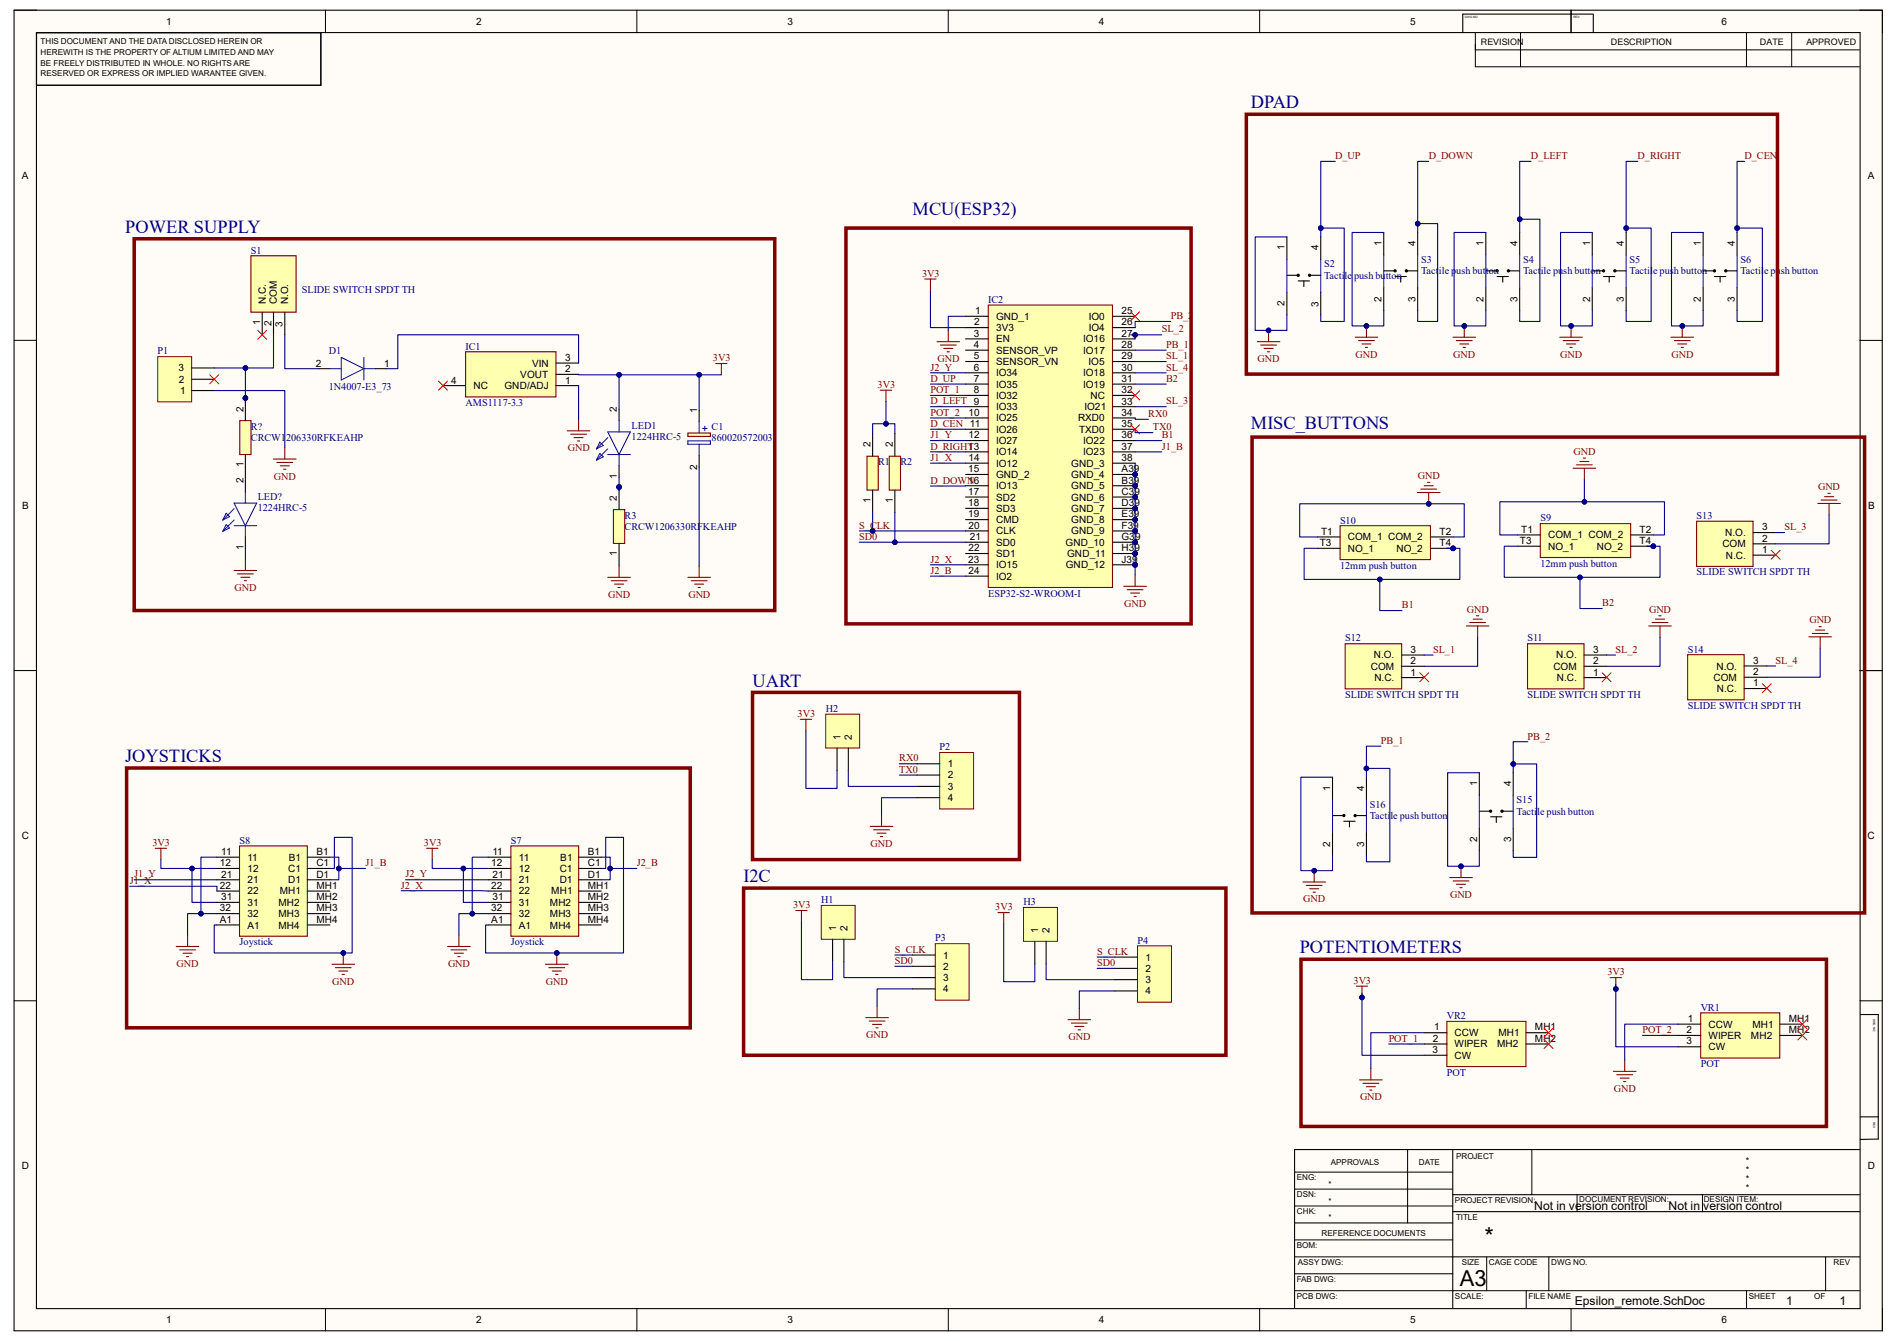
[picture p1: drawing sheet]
<svg xmlns="http://www.w3.org/2000/svg" width="297mm" height="210mm" viewBox="0 0 297 210" stroke-linecap="round" stroke-linejoin="round" font-family="sans-serif">
<defs><g id="words">
<text font-size="3.8" x="232.4" y="194.9">*</text>
<text font-size="3.4" x="228.6" y="201.5">A3</text>
<g font-size="2.9" fill="#000080">
<text x="195.8" y="17">DPAD</text>
<text x="142.9" y="33.7">MCU(ESP32)</text>
<text x="19.6" y="36.5">POWER SUPPLY</text>
<text x="195.8" y="67.1">MISC_BUTTONS</text>
<text x="117.8" y="107.5">UART</text>
<text x="19.6" y="119.4">JOYSTICKS</text>
<text x="116.4" y="138.2">I2C</text>
<text x="203.5" y="149.3">POTENTIOMETERS</text>
</g>
<g font-size="1.9">
<text x="240.2" y="189.5">Not in version control</text>
<text x="261.2" y="189.5">Not in version control</text>
<text x="246.5" y="204.4">Epsilon_remote.SchDoc</text>
<text x="279.7" y="204.4">1</text>
<text x="288" y="204.4">1</text>
</g>
<g font-size="1.6">
<text x="26" y="3.9">1</text>
<text x="74.5" y="3.9">2</text>
<text x="123.3" y="3.9">3</text>
<text x="172" y="3.9">4</text>
<text x="220.8" y="3.9">5</text>
<text x="269.5" y="3.9">6</text>
<text x="3.4" y="28">A</text>
<text x="292.4" y="28">A</text>
<text x="201.1" y="39.2" transform="rotate(-90 201.1 39.2)">1</text>
<text x="206.5" y="39.2" transform="rotate(-90 206.5 39.2)">4</text>
<text x="216.3" y="38.5" transform="rotate(-90 216.3 38.5)">1</text>
<text x="221.6" y="38.5" transform="rotate(-90 221.6 38.5)">4</text>
<text x="232.3" y="38.5" transform="rotate(-90 232.3 38.5)">1</text>
<text x="237.6" y="38.5" transform="rotate(-90 237.6 38.5)">4</text>
<text x="249" y="38.5" transform="rotate(-90 249 38.5)">1</text>
<text x="254.2" y="38.5" transform="rotate(-90 254.2 38.5)">4</text>
<text x="266.3" y="38.5" transform="rotate(-90 266.3 38.5)">1</text>
<text x="271.6" y="38.5" transform="rotate(-90 271.6 38.5)">4</text>
<text x="41.6" y="47.7" transform="rotate(-90 41.6 47.7)">N.C.</text>
<text x="43.3" y="47.7" transform="rotate(-90 43.3 47.7)">COM</text>
<text x="45.1" y="47.7" transform="rotate(-90 45.1 47.7)">N.O.</text>
<text x="201.1" y="48" transform="rotate(-90 201.1 48)">2</text>
<text x="216.3" y="47.3" transform="rotate(-90 216.3 47.3)">2</text>
<text x="221.6" y="47.3" transform="rotate(-90 221.6 47.3)">3</text>
<text x="232.3" y="47.3" transform="rotate(-90 232.3 47.3)">2</text>
<text x="237.6" y="47.3" transform="rotate(-90 237.6 47.3)">3</text>
<text x="249" y="47.3" transform="rotate(-90 249 47.3)">2</text>
<text x="254.2" y="47.3" transform="rotate(-90 254.2 47.3)">3</text>
<text x="266.3" y="47.3" transform="rotate(-90 266.3 47.3)">2</text>
<text x="271.6" y="47.3" transform="rotate(-90 271.6 47.3)">3</text>
<text x="40.7" y="50.9" transform="rotate(-90 40.7 50.9)">1</text>
<text x="42.5" y="51.1" transform="rotate(-90 42.5 51.1)">2</text>
<text x="44.2" y="51.1" transform="rotate(-90 44.2 51.1)">3</text>
<text x="152.5" y="52.7">3</text>
<text x="152.5" y="51">2</text>
<text x="152.7" y="49.2">1</text>
<text x="156" y="50.1">GND_1</text>
<text x="156" y="51.9">3V3</text>
<text x="156" y="53.6">EN</text>
<text x="169.6" y="53.6">IO16</text>
<text x="170.5" y="50.1">IO0</text>
<text x="170.5" y="51.9">IO4</text>
<text x="175.6" y="49.2">25</text>
<text x="175.6" y="51">26</text>
<text x="175.6" y="52.7">27</text>
<text x="206.5" y="48" transform="rotate(-90 206.5 48)">3</text>
<text x="27.9" y="58.2">3</text>
<text x="28" y="59.9">2</text>
<text x="49.4" y="57.4">2</text>
<text x="60.2" y="57.4">1</text>
<text x="81.4" y="59.2">VOUT</text>
<text x="83.3" y="57.4">VIN</text>
<text x="88.5" y="58.3">2</text>
<text x="88.5" y="56.5">3</text>
<text x="152.5" y="54.5">4</text>
<text x="152.5" y="56.3">5</text>
<text x="152.5" y="58">6</text>
<text x="152.5" y="59.8">7</text>
<text x="156" y="55.4">SENSOR_VP</text>
<text x="156" y="57.1">SENSOR_VN</text>
<text x="156" y="58.9">IO34</text>
<text x="169.6" y="55.4">IO17</text>
<text x="169.6" y="58.9">IO18</text>
<text x="170.4" y="57.1">IO5</text>
<text x="175.6" y="54.5">28</text>
<text x="175.6" y="56.3">29</text>
<text x="175.6" y="58">30</text>
<text x="175.6" y="59.8">31</text>
<text x="28.2" y="61.7">1</text>
<text x="38.1" y="64.5" transform="rotate(-90 38.1 64.5)">2</text>
<text x="70.7" y="60.1">4</text>
<text x="74.1" y="61">NC</text>
<text x="79" y="61">GND/ADJ</text>
<text x="88.5" y="60.1">1</text>
<text x="96.6" y="64.5" transform="rotate(-90 96.6 64.5)">2</text>
<text x="109.1" y="64.6" transform="rotate(-90 109.1 64.6)">1</text>
<text x="151.6" y="65.1">10</text>
<text x="152.5" y="61.6">8</text>
<text x="156" y="60.7">IO35</text>
<text x="156" y="62.5">IO32</text>
<text x="156" y="64.2">IO33</text>
<text x="156" y="66">IO25</text>
<text x="168.8" y="66">RXD0</text>
<text x="169.6" y="60.7">IO19</text>
<text x="169.8" y="64.2">IO21</text>
<text x="170.7" y="62.5">NC</text>
<text x="175.6" y="61.6">32</text>
<text x="175.6" y="63.4">33</text>
<text x="175.6" y="65.1">34</text>
<text x="136.3" y="70" transform="rotate(-90 136.3 70)">2</text>
<text x="139.8" y="70" transform="rotate(-90 139.8 70)">2</text>
<text x="151.6" y="70.4">13</text>
<text x="151.6" y="68.7">12</text>
<text x="156" y="67.8">IO26</text>
<text x="156" y="69.6">IO27</text>
<text x="156" y="71.3">IO14</text>
<text x="169" y="67.8">TXD0</text>
<text x="169.6" y="69.6">IO22</text>
<text x="169.6" y="71.3">IO23</text>
<text x="175.6" y="66.9">35</text>
<text x="175.6" y="68.7">36</text>
<text x="175.6" y="70.4">37</text>
<text x="38.1" y="75.6" transform="rotate(-90 38.1 75.6)">2</text>
<text x="38.1" y="73.2" transform="rotate(-90 38.1 73.2)">1</text>
<text x="96.6" y="75" transform="rotate(-90 96.6 75)">1</text>
<text x="109.1" y="73.6" transform="rotate(-90 109.1 73.6)">2</text>
<text x="151.6" y="74">15</text>
<text x="151.6" y="75.7">16</text>
<text x="151.6" y="77.5">17</text>
<text x="151.6" y="72.2">14</text>
<text x="156" y="73.1">IO12</text>
<text x="156" y="74.8">GND_2</text>
<text x="156" y="76.6">IO13</text>
<text x="167.7" y="73.1">GND_3</text>
<text x="167.7" y="74.8">GND_4</text>
<text x="167.7" y="76.6">GND_5</text>
<text x="175.6" y="72.2">38</text>
<text x="175.6" y="74">A39</text>
<text x="175.6" y="75.7">B39</text>
<text x="175.6" y="77.5">C39</text>
<text x="3.5" y="79.7">B</text>
<text x="96.6" y="78.4" transform="rotate(-90 96.6 78.4)">2</text>
<text x="136.3" y="78.7" transform="rotate(-90 136.3 78.7)">1</text>
<text x="139.8" y="78.7" transform="rotate(-90 139.8 78.7)">1</text>
<text x="151.6" y="79.3">18</text>
<text x="151.6" y="81">19</text>
<text x="151.6" y="82.8">20</text>
<text x="156" y="78.4">SD2</text>
<text x="156" y="80.2">SD3</text>
<text x="156" y="81.9">CMD</text>
<text x="156" y="83.7">CLK</text>
<text x="167.7" y="78.4">GND_6</text>
<text x="167.7" y="80.2">GND_7</text>
<text x="167.7" y="81.9">GND_8</text>
<text x="167.7" y="83.7">GND_9</text>
<text x="175.6" y="79.3">D39</text>
<text x="175.6" y="81">E39</text>
<text x="175.6" y="82.8">F39</text>
<text x="206.8" y="83.8">T1</text>
<text x="225.4" y="83.8">T2</text>
<text x="238.2" y="83.4">T1</text>
<text x="256.7" y="83.4">T2</text>
<text x="270.1" y="83.9">N.O.</text>
<text x="275.9" y="83.1">3</text>
<text x="292.5" y="79.7">B</text>
<text x="38.1" y="86.1" transform="rotate(-90 38.1 86.1)">1</text>
<text x="96.6" y="87.1" transform="rotate(-90 96.6 87.1)">1</text>
<text x="151.6" y="88.1">23</text>
<text x="151.6" y="86.4">22</text>
<text x="151.6" y="89.9">24</text>
<text x="151.8" y="84.6">21</text>
<text x="156" y="85.5">SD0</text>
<text x="156" y="87.2">SD1</text>
<text x="156" y="89">IO15</text>
<text x="166.8" y="85.5">GND_10</text>
<text x="166.9" y="89">GND_12</text>
<text x="167.1" y="87.2">GND_11</text>
<text x="175.6" y="84.6">G39</text>
<text x="175.6" y="86.4">H39</text>
<text x="175.6" y="88.1">J39</text>
<text x="206.6" y="85.5">T3</text>
<text x="211" y="84.6">COM_1 COM_2</text>
<text x="211" y="86.4">NO_1</text>
<text x="218.7" y="86.4">NO_2</text>
<text x="225.4" y="85.5">T4</text>
<text x="238" y="85.2">T3</text>
<text x="242.4" y="84.3">COM_1 COM_2</text>
<text x="242.4" y="86.1">NO_1</text>
<text x="250" y="86.1">NO_2</text>
<text x="256.7" y="85.2">T4</text>
<text x="269.7" y="85.7">COM</text>
<text x="270.2" y="87.5">N.C.</text>
<text x="275.9" y="86.6">1</text>
<text x="275.9" y="84.8">2</text>
<text x="156" y="90.8">IO2</text>
<text x="214.6" y="104.9">COM</text>
<text x="215.1" y="103.1">N.O.</text>
<text x="215.2" y="106.7">N.C.</text>
<text x="220.9" y="105.8">1</text>
<text x="220.9" y="104">2</text>
<text x="220.9" y="102.2">3</text>
<text x="243.2" y="104.9">COM</text>
<text x="243.7" y="103.1">N.O.</text>
<text x="243.8" y="106.7">N.C.</text>
<text x="249.4" y="105.8">1</text>
<text x="249.4" y="104">2</text>
<text x="249.4" y="102.2">3</text>
<text x="268.3" y="106.6">COM</text>
<text x="268.7" y="104.9">N.O.</text>
<text x="274.5" y="107.5">1</text>
<text x="274.5" y="105.7">2</text>
<text x="274.5" y="104">3</text>
<text x="268.8" y="108.4">N.C.</text>
<text x="131.6" y="115.9" transform="rotate(-90 131.6 115.9)">1</text>
<text x="133.3" y="115.9" transform="rotate(-90 133.3 115.9)">2</text>
<text x="148.4" y="120.2">1</text>
<text x="148.4" y="121.9">2</text>
<text x="148.4" y="123.7">3</text>
<text x="148.4" y="125.5">4</text>
<text x="208.3" y="123.8" transform="rotate(-90 208.3 123.8)">1</text>
<text x="213.6" y="123.8" transform="rotate(-90 213.6 123.8)">4</text>
<text x="231.3" y="123.1" transform="rotate(-90 231.3 123.1)">1</text>
<text x="236.6" y="123.1" transform="rotate(-90 236.6 123.1)">4</text>
<text x="3.4" y="131.4">C</text>
<text x="231.3" y="131.9" transform="rotate(-90 231.3 131.9)">2</text>
<text x="236.6" y="131.9" transform="rotate(-90 236.6 131.9)">3</text>
<text x="292.4" y="131.4">C</text>
<text x="34.4" y="135.7">12</text>
<text x="34.6" y="133.9">11</text>
<text x="34.6" y="137.5">21</text>
<text x="38.7" y="134.8">11</text>
<text x="38.7" y="136.6">12</text>
<text x="45.1" y="136.6">C1</text>
<text x="45.2" y="134.8">B1</text>
<text x="49.5" y="133.9">B1</text>
<text x="49.5" y="135.7">C1</text>
<text x="49.5" y="137.5">D1</text>
<text x="76.9" y="135.7">12</text>
<text x="77.1" y="133.9">11</text>
<text x="77.1" y="137.5">21</text>
<text x="81.2" y="134.8">11</text>
<text x="81.2" y="136.6">12</text>
<text x="87.6" y="136.6">C1</text>
<text x="87.7" y="134.8">B1</text>
<text x="92" y="133.9">B1</text>
<text x="92" y="135.7">C1</text>
<text x="92" y="137.5">D1</text>
<text x="208.3" y="132.6" transform="rotate(-90 208.3 132.6)">2</text>
<text x="213.6" y="132.6" transform="rotate(-90 213.6 132.6)">3</text>
<text x="34.4" y="139.2">22</text>
<text x="34.4" y="142.7">32</text>
<text x="34.6" y="141">31</text>
<text x="38.7" y="138.3">21</text>
<text x="38.7" y="140.1">22</text>
<text x="38.7" y="141.9">31</text>
<text x="38.7" y="143.6">32</text>
<text x="43.6" y="141.9">MH2</text>
<text x="43.6" y="143.6">MH3</text>
<text x="43.8" y="140.1">MH1</text>
<text x="45.1" y="138.3">D1</text>
<text x="49.5" y="139.2">MH1</text>
<text x="49.5" y="141">MH2</text>
<text x="49.5" y="142.7">MH3</text>
<text x="76.9" y="139.2">22</text>
<text x="76.9" y="142.7">32</text>
<text x="77.1" y="141">31</text>
<text x="81.2" y="138.3">21</text>
<text x="81.2" y="140.1">22</text>
<text x="81.2" y="141.9">31</text>
<text x="81.2" y="143.6">32</text>
<text x="86.1" y="141.9">MH2</text>
<text x="86.1" y="143.6">MH3</text>
<text x="86.3" y="140.1">MH1</text>
<text x="87.6" y="138.3">D1</text>
<text x="92" y="139.2">MH1</text>
<text x="92" y="141">MH2</text>
<text x="92" y="142.7">MH3</text>
<text x="34.4" y="144.5">A1</text>
<text x="38.7" y="145.4">A1</text>
<text x="43.6" y="145.4">MH4</text>
<text x="49.5" y="144.5">MH4</text>
<text x="76.9" y="144.5">A1</text>
<text x="81.2" y="145.4">A1</text>
<text x="86.1" y="145.4">MH4</text>
<text x="92" y="144.5">MH4</text>
<text x="130.9" y="145.9" transform="rotate(-90 130.9 145.9)">1</text>
<text x="132.7" y="145.9" transform="rotate(-90 132.7 145.9)">2</text>
<text x="162.6" y="146.2" transform="rotate(-90 162.6 146.2)">1</text>
<text x="164.3" y="146.2" transform="rotate(-90 164.3 146.2)">2</text>
<text x="147.7" y="150.1">1</text>
<text x="147.7" y="151.9">2</text>
<text x="147.7" y="153.7">3</text>
<text x="147.7" y="155.4">4</text>
<text x="179.3" y="150.5">1</text>
<text x="179.3" y="152.2">2</text>
<text x="179.3" y="154">3</text>
<text x="179.3" y="155.7">4</text>
<text x="224.5" y="161.4">1</text>
<text x="240.3" y="161.4">MH1</text>
<text x="264.1" y="161.8">2</text>
<text x="264.2" y="160.1">1</text>
<text x="267.5" y="161">CCW</text>
<text x="274.4" y="161">MH1</text>
<text x="280.1" y="160.1">MH1</text>
<text x="280.1" y="161.8">MH2</text>
<text x="224.3" y="164.9">3</text>
<text x="224.3" y="163.2">2</text>
<text x="227.8" y="162.3">CCW</text>
<text x="227.8" y="164">WIPER</text>
<text x="227.8" y="165.8">CW</text>
<text x="234.4" y="164">MH2</text>
<text x="234.6" y="162.3">MH1</text>
<text x="240.3" y="163.2">MH2</text>
<text x="264" y="163.6">3</text>
<text x="267.5" y="162.7">WIPER</text>
<text x="267.5" y="164.5">CW</text>
<text x="274.2" y="162.7">MH2</text>
<text x="3.4" y="183.1">D</text>
<text x="292.4" y="183.1">D</text>
<text x="26" y="207.2">1</text>
<text x="74.5" y="207.2">2</text>
<text x="123.3" y="207.2">3</text>
<text x="172" y="207.2">4</text>
<text x="220.8" y="207.2">5</text>
<text x="269.5" y="207.2">6</text>
</g>
<g font-size="1.6" fill="#800000">
<text x="209" y="24.9">D_UP</text>
<text x="223.7" y="24.9">D_DOWN</text>
<text x="239.7" y="24.9">D_LEFT</text>
<text x="256.4" y="24.9">D_RIGHT</text>
<text x="273.1" y="24.9">D_CEN</text>
<text x="144.4" y="43.3">3V3</text>
<text x="181.9" y="52.1">SL_2</text>
<text x="183.3" y="50">PB_2</text>
<text x="111.6" y="56.6">3V3</text>
<text x="145.7" y="59.8">D_UP</text>
<text x="145.7" y="58">J2_Y</text>
<text x="146.8" y="56.7">GND</text>
<text x="182.6" y="59.8">B2</text>
<text x="182.6" y="56.3">SL_1</text>
<text x="182.6" y="58">SL_4</text>
<text x="182.6" y="54.5">PB_1</text>
<text x="196.9" y="56.7">GND</text>
<text x="212.2" y="56">GND</text>
<text x="227.5" y="56">GND</text>
<text x="244.3" y="56">GND</text>
<text x="261.7" y="56">GND</text>
<text x="137.4" y="60.7">3V3</text>
<text x="145.7" y="63.3">D_LEFT 9</text>
<text x="145.7" y="65.1">POT_2</text>
<text x="145.7" y="61.6">POT_1</text>
<text x="179.8" y="65.3">RX0</text>
<text x="182.6" y="63.3">SL_3</text>
<text x="88.9" y="70.7">GND</text>
<text x="145.7" y="66.9">D_CEN 11</text>
<text x="145.7" y="70.4">D_RIGHT</text>
<text x="145.7" y="68.7">J1_Y</text>
<text x="180.5" y="67.4">TX0</text>
<text x="181.9" y="70.4">J1_B</text>
<text x="181.9" y="68.7">B1</text>
<text x="246.4" y="71.2">GND</text>
<text x="42.9" y="75.1">GND</text>
<text x="145.7" y="75.8">D_DOWN</text>
<text x="145.7" y="72.2">J1_X</text>
<text x="222" y="75">GND</text>
<text x="284.6" y="76.7">GND</text>
<text x="134.5" y="82.8">S_CLK</text>
<text x="279.4" y="83.1">SL_3</text>
<text x="134.5" y="84.6">SD0</text>
<text x="145.7" y="88.1">J2_X</text>
<text x="145.7" y="89.9">J2_B</text>
<text x="36.7" y="92.5">GND</text>
<text x="95.2" y="93.6">GND</text>
<text x="107.8" y="93.6">GND</text>
<text x="176" y="95">GND</text>
<text x="219.5" y="95.2">B1</text>
<text x="229.7" y="95.9">GND</text>
<text x="250.9" y="95">B2</text>
<text x="258.2" y="95.9">GND</text>
<text x="283.3" y="97.6">GND</text>
<text x="224.4" y="102.2">SL_1</text>
<text x="252.9" y="102.2">SL_2</text>
<text x="278" y="103.9">SL_4</text>
<text x="124.9" y="112.3">3V3</text>
<text x="140.8" y="119.3">RX0</text>
<text x="216.2" y="116.5">PB_1</text>
<text x="239.2" y="115.8">PB_2</text>
<text x="140.8" y="121">TX0</text>
<text x="21" y="137.4">J1_Y</text>
<text x="23.9" y="132.5">3V3</text>
<text x="57.2" y="135.7">J1_B</text>
<text x="63.5" y="137.4">J2_Y</text>
<text x="66.4" y="132.5">3V3</text>
<text x="99.7" y="135.7">J2_B</text>
<text x="136.3" y="132.6">GND</text>
<text x="20.3" y="138.5">J1_X</text>
<text x="62.8" y="139.1">J2_X</text>
<text x="124.2" y="142.2">3V3</text>
<text x="155.8" y="142.6">3V3</text>
<text x="204" y="141.3">GND</text>
<text x="227" y="140.6">GND</text>
<text x="140.1" y="149.2">S_CLK</text>
<text x="171.8" y="149.5">S_CLK</text>
<text x="27.6" y="151.4">GND</text>
<text x="52" y="154.2">GND</text>
<text x="70.1" y="151.4">GND</text>
<text x="85.5" y="154.2">GND</text>
<text x="140.1" y="151">SD0</text>
<text x="171.8" y="151.3">SD0</text>
<text x="211.9" y="154.1">3V3</text>
<text x="251.7" y="152.7">3V3</text>
<text x="257.2" y="161.8">POT_2</text>
<text x="135.6" y="162.6">GND</text>
<text x="167.3" y="162.9">GND</text>
<text x="217.4" y="163.2">POT_1</text>
<text x="212.9" y="172.3">GND</text>
<text x="252.7" y="171">GND</text>
</g>
<g font-size="1.6" fill="#000080">
<text x="39.3" y="39.7">S1</text>
<text x="207.3" y="41.9">S2</text>
<text x="222.5" y="41.2">S3</text>
<text x="238.5" y="41.2">S4</text>
<text x="255.1" y="41.2">S5</text>
<text x="272.5" y="41.2">S6</text>
<text x="47.2" y="45.9">SLIDE SWITCH SPDT TH</text>
<text x="154.7" y="47.4">IC2</text>
<text x="207.3" y="43.6">Tactile push button</text>
<text x="222.5" y="43">Tactile push button</text>
<text x="238.5" y="43">Tactile push button</text>
<text x="255.1" y="43">Tactile push button</text>
<text x="272.5" y="43">Tactile push button</text>
<text x="24.7" y="55.5">P1</text>
<text x="51.5" y="55.5">D1</text>
<text x="72.9" y="54.7">IC1</text>
<text x="51.5" y="61.1">1N4007-E3_73</text>
<text x="72.9" y="63.6">AMS1117-3.3</text>
<text x="39.3" y="67.3">R?</text>
<text x="39.3" y="69.1">CRCW1206330RFKEAHP</text>
<text x="98.9" y="67.1">LED1</text>
<text x="98.9" y="68.9">1224HRC-5</text>
<text x="111.4" y="67.3">C1</text>
<text x="111.4" y="69">860020572003</text>
<text x="137.5" y="72.9">R1</text>
<text x="141" y="72.9">R2</text>
<text x="40.3" y="78.3">LED?</text>
<text x="40.3" y="80.1">1224HRC-5</text>
<text x="97.8" y="81.2">R3</text>
<text x="97.8" y="83">CRCW1206330RFKEAHP</text>
<text x="209.8" y="82">S10</text>
<text x="241.2" y="81.7">S9</text>
<text x="265.6" y="81.3">S13</text>
<text x="209.8" y="89.1">12mm push button</text>
<text x="241.2" y="88.7">12mm push button</text>
<text x="154.7" y="93.4">ESP32-S2-WROOM-I</text>
<text x="265.6" y="90.1">SLIDE SWITCH SPDT TH</text>
<text x="210.6" y="100.5">S12</text>
<text x="239.1" y="100.5">S11</text>
<text x="264.2" y="102.2">S14</text>
<text x="129.3" y="111.5">H2</text>
<text x="210.6" y="109.3">SLIDE SWITCH SPDT TH</text>
<text x="239.1" y="109.3">SLIDE SWITCH SPDT TH</text>
<text x="264.2" y="111">SLIDE SWITCH SPDT TH</text>
<text x="147.1" y="117.5">P2</text>
<text x="237.4" y="125.8">S15</text>
<text x="214.5" y="126.5">S16</text>
<text x="214.5" y="128.3">Tactile push button</text>
<text x="237.4" y="127.6">Tactile push button</text>
<text x="37.5" y="132.1">S8</text>
<text x="80" y="132.1">S7</text>
<text x="128.6" y="141.4">H1</text>
<text x="160.2" y="141.8">H3</text>
<text x="37.5" y="148">Joystick</text>
<text x="80" y="148">Joystick</text>
<text x="146.4" y="147.4">P3</text>
<text x="178.1" y="147.8">P4</text>
<text x="226.5" y="159.6">VR2</text>
<text x="266.3" y="158.3">VR1</text>
<text x="266.3" y="167.1">POT</text>
<text x="226.5" y="168.4">POT</text>
</g>
<g font-size="1.4">
<text x="231.9" y="7">REVISION</text>
<text x="252.2" y="7">DESCRIPTION</text>
<text x="275.5" y="7">DATE</text>
<text x="282.8" y="7">APPROVED</text>
<text x="273.3" y="185.2">*</text>
<text x="273.3" y="182.4">*</text>
<text x="273.3" y="183.8">*</text>
<text x="273.3" y="186.6">*</text>
</g>
<g font-size="1.3">
<text x="6.3" y="6.9">THIS DOCUMENT AND THE DATA DISCLOSED HEREIN OR</text>
<text x="6.3" y="8.6">HEREWITH IS THE PROPERTY OF ALTIUM LIMITED AND MAY</text>
<text x="6.3" y="10.3">BE FREELY DISTRIBUTED IN WHOLE. NO RIGHTS ARE</text>
<text x="6.3" y="12">RESERVED OR EXPRESS OR IMPLIED WARANTEE GIVEN.</text>
<text x="203" y="184.9">ENG:</text>
<text x="208" y="185.9">*</text>
<text x="208.4" y="182.4">APPROVALS</text>
<text x="222.2" y="182.4">DATE</text>
<text x="228" y="181.5">PROJECT</text>
<text x="203" y="187.5">DSN:</text>
<text x="203" y="190.2">CHK:</text>
<text x="208" y="188.6">*</text>
<text x="208" y="191.1">*</text>
<text x="227.8" y="188.4">PROJECT REVISION:</text>
<text x="228" y="191.1">TITLE</text>
<text x="247.3" y="188.3">DOCUMENT REVISION:</text>
<text x="266.7" y="188.3">DESIGN ITEM:</text>
<text x="203" y="195.5">BOM:</text>
<text x="206.9" y="193.5">REFERENCE DOCUMENTS</text>
<text x="203" y="200.8">FAB DWG:</text>
<text x="203" y="203.5">PCB DWG:</text>
<text x="203.2" y="198.2">ASSY DWG:</text>
<text x="227.8" y="203.5">SCALE:</text>
<text x="228.9" y="198.2">SIZE</text>
<text x="233.1" y="198.2">CAGE CODE</text>
<text x="239.3" y="203.5">FILE NAME</text>
<text x="242.9" y="198.2">DWG NO.</text>
<text x="273.8" y="203.5">SHEET</text>
<text x="284.1" y="203.5">OF</text>
<text x="287.1" y="198.2">REV</text>
</g>
<g font-size=".5">
<text x="229.4" y="2.8">DWG NO:</text>
<text x="246.3" y="2.8">REV:</text>
<text x="293.3" y="159.5" transform="rotate(90 293.3 159.5)">DWG NO:</text>
<text x="293.3" y="175.6" transform="rotate(90 293.3 175.6)">REV:</text>
</g>
</g></defs>
<g fill="#fffcf8">
<path d="M2.2 1.6h292.5v206.8h-292.5z" fill-rule="evenodd"/>
<path d="M5.7 5.1h285.5v199.8h-285.5z" fill-rule="evenodd"/>
</g>
<g fill="none" stroke="#000" stroke-width=".16">
<path d="M2.2 1.6h3.5M51 1.6v3.5M99.7 1.6v3.5M148.5 1.6v3.5M197.2 1.6v3.5M231 5.2v5.3h60.1M231 7.8h60.1M238.1 5.2v5.3M246 1.6v3.5M273.4 5.2v5.3M280.5 5.2v5.3M291.2 1.6h3.5v3.5"/>
<path d="M2.2 53.3h3.5M291.2 53.3h3.5M2.2 105h3.5M291.2 105h3.5M2.2 156.7h3.5M291.2 156.7h3.5M202.7 186.2h24.8M202.7 183.6h24.8M202.7 188.9h24.8M202.7 196.8h24.8M202.7 194.2h24.8M202.7 199.5h24.8"/>
<path d="M220.4 180v11.5M232.8 196.8v5.3M239.8 180v7.1M242.5 196.8v5.3M246.9 187.1v2.7M266.6 187.1v2.7M285.8 196.8v5.3M51 204.9v3.5M99.7 204.9v3.5M148.5 204.9v3.5M197.2 204.9v3.5M202.7 202.1h88.4"/>
<path d="M239 202.1v2.7M246 204.9v3.5M273.5 202.1v2.7M294.7 204.9v3.5"/>
<circle cx="203.3" cy="43.1" r=".18"/>
<circle cx="205" cy="43.1" r=".18"/>
<circle cx="218.4" cy="42.4" r=".18"/>
<circle cx="220.2" cy="42.4" r=".18"/>
<circle cx="234.4" cy="42.4" r=".18"/>
<circle cx="236.2" cy="42.4" r=".18"/>
<circle cx="251.1" cy="42.4" r=".18"/>
<circle cx="252.8" cy="42.4" r=".18"/>
<circle cx="268.4" cy="42.4" r=".18"/>
<circle cx="270.2" cy="42.4" r=".18"/>
</g>
<g fill="none" stroke="#000" stroke-width=".17">
<path d="M2.2 1.6h292.5v206.8h-292.5zM5.7 5.1h285.5v199.8h-285.5zM5.7 5.1h44.5v8.3h-44.5M246 1.6v3.5M249.5 2.2h-20.5v2.8M249.5 2.3v2.8M201.5 37.1v3.5M206.8 37.1v3.5M216.7 36.4v3.5M222 36.4v3.5M232.6 36.4v3.5M237.9 36.4v3.5"/>
<path d="M249.3 36.4v3.5M254.6 36.4v3.5M266.7 36.4v3.5M272 36.4v3.5M201.5 45.8v3.5M201.5 43.1h1.8M203.3 44h1.7M204.1 44v.9M205 43.1h1.8M206.8 45.8v3.5M216.7 42.4h1.7M216.7 45.1v3.5"/>
<path d="M218.4 43.3h1.8M219.3 43.3v.9M220.2 42.4h1.8M222 45.1v3.5M232.6 42.4h1.8M232.6 45.1v3.5M234.4 43.3h1.8M235.3 43.3v.9M236.2 42.4h1.7M237.9 45.1v3.5M249.3 42.4h1.8M249.3 45.1v3.5"/>
<path d="M251.1 43.3h1.7M251.9 43.3v.9M252.8 42.4h1.8M254.6 45.1v3.5M266.7 45.1v3.5M266.7 42.4h1.7M268.4 43.3h1.8M269.3 43.3v.9M270.2 42.4h1.8M272 45.1v3.5M291.2 105h3.5M291.3 158.9h2.8v19.5h-2.9"/>
<path d="M291.3 174.9h2.8M202.7 191.5h24.8M227.5 187.1h63.6M227.5 180v24.8M227.5 189.8h63.6M227.5 196.8h63.6M291.1 180h-88.4v24.8"/>
</g>
<path d="M216.7 39.9v5.2M222 39.9v5.2M232.6 39.9v5.2M237.9 39.9v5.2M249.3 39.9v5.2M254.6 39.9v5.2M266.7 39.9v5.2M272 39.9v5.2M201.5 40.6v5.2M206.8 40.6v5.2" fill="none" stroke="#00f" stroke-width=".17"/>
<g fill="#000">
<circle cx="203.3" cy="43.1" r=".18"/>
<circle cx="205" cy="43.1" r=".18"/>
<circle cx="218.4" cy="42.4" r=".18"/>
<circle cx="220.2" cy="42.4" r=".18"/>
<circle cx="234.4" cy="42.4" r=".18"/>
<circle cx="236.2" cy="42.4" r=".18"/>
<circle cx="251.1" cy="42.4" r=".18"/>
<circle cx="252.8" cy="42.4" r=".18"/>
<circle cx="268.4" cy="42.4" r=".18"/>
<circle cx="270.2" cy="42.4" r=".18"/>
</g>
<circle cx="177.7" cy="74.3" r=".36" fill="#000080"/>
<circle cx="177.7" cy="74.3" r=".36" fill="none" stroke="#000080" stroke-width=".16"/>
<circle cx="177.7" cy="76.1" r=".36" fill="#000080"/>
<circle cx="177.7" cy="76.1" r=".36" fill="none" stroke="#000080" stroke-width=".16"/>
<circle cx="177.7" cy="77.8" r=".36" fill="#000080"/>
<circle cx="177.7" cy="77.8" r=".36" fill="none" stroke="#000080" stroke-width=".16"/>
<circle cx="177.7" cy="79.6" r=".36" fill="#000080"/>
<circle cx="177.7" cy="79.6" r=".36" fill="none" stroke="#000080" stroke-width=".16"/>
<circle cx="177.7" cy="81.4" r=".36" fill="#000080"/>
<circle cx="177.7" cy="81.4" r=".36" fill="none" stroke="#000080" stroke-width=".16"/>
<circle cx="177.7" cy="83.2" r=".36" fill="#000080"/>
<circle cx="177.7" cy="83.2" r=".36" fill="none" stroke="#000080" stroke-width=".16"/>
<circle cx="177.7" cy="84.9" r=".36" fill="#000080"/>
<circle cx="177.7" cy="84.9" r=".36" fill="none" stroke="#000080" stroke-width=".16"/>
<circle cx="177.7" cy="86.7" r=".36" fill="#000080"/>
<circle cx="177.7" cy="86.7" r=".36" fill="none" stroke="#000080" stroke-width=".16"/>
<circle cx="177.7" cy="88.5" r=".36" fill="#000080"/>
<circle cx="177.7" cy="88.5" r=".36" fill="none" stroke="#000080" stroke-width=".16"/>
<path d="M154.7 47.8h19.5v44.2h-19.5z" fill-rule="evenodd" fill="#ffffb0"/>
<path d="M154.7 47.8h19.5v44.2h-19.5z" fill="none" stroke="#800000" stroke-width=".17"/>
<g fill="none" stroke="#000" stroke-width=".17">
<path d="M151.2 49.5h3.5M151.2 51.3h3.5M151.2 53.1h3.5M151.2 54.8h3.5M151.2 56.6h3.5M151.2 58.4h3.5M174.2 49.5h3.5M174.2 51.3h3.5M174.2 53.1h3.5M174.2 54.8h3.5M174.2 58.4h3.5M174.2 56.6h3.5"/>
<path d="M151.2 60.2h3.5M151.2 61.9h3.5M151.2 63.7h3.5M151.2 65.5h3.5M151.2 67.2h3.5M151.2 69h3.5M151.2 70.8h3.5M151.2 72.5h3.5M151.2 74.3h3.5M151.2 76.1h3.5M151.2 77.8h3.5M151.2 79.6h3.5"/>
<path d="M174.2 60.2h3.5M174.2 61.9h3.5M174.2 63.7h3.5M174.2 65.5h3.5M174.2 67.2h3.5M174.2 69h3.5M174.2 70.8h3.5M174.2 72.5h3.5M174.2 74.3h3.5M151.2 81.4h3.5M151.2 83.1h3.5M151.2 84.9h3.5"/>
<path d="M151.2 86.7h3.5M151.2 88.5h3.5M151.2 90.2h3.5"/>
</g>
<circle cx="177.7" cy="74.3" r=".36" fill="#000080"/>
<circle cx="177.7" cy="74.3" r=".36" fill="none" stroke="#000080" stroke-width=".16"/>
<path d="M174.2 76.1h3.5" fill="none" stroke="#000" stroke-width=".17"/>
<circle cx="177.7" cy="76.1" r=".36" fill="#000080"/>
<circle cx="177.7" cy="76.1" r=".36" fill="none" stroke="#000080" stroke-width=".16"/>
<path d="M174.2 77.8h3.5" fill="none" stroke="#000" stroke-width=".17"/>
<circle cx="177.7" cy="77.8" r=".36" fill="#000080"/>
<circle cx="177.7" cy="77.8" r=".36" fill="none" stroke="#000080" stroke-width=".16"/>
<path d="M174.2 79.6h3.5" fill="none" stroke="#000" stroke-width=".17"/>
<circle cx="177.7" cy="79.6" r=".36" fill="#000080"/>
<circle cx="177.7" cy="79.6" r=".36" fill="none" stroke="#000080" stroke-width=".16"/>
<path d="M174.2 81.4h3.5" fill="none" stroke="#000" stroke-width=".17"/>
<circle cx="177.7" cy="81.4" r=".36" fill="#000080"/>
<circle cx="177.7" cy="81.4" r=".36" fill="none" stroke="#000080" stroke-width=".16"/>
<path d="M174.2 83.2h3.5" fill="none" stroke="#000" stroke-width=".17"/>
<circle cx="177.7" cy="83.2" r=".36" fill="#000080"/>
<circle cx="177.7" cy="83.2" r=".36" fill="none" stroke="#000080" stroke-width=".16"/>
<path d="M174.2 84.9h3.5" fill="none" stroke="#000" stroke-width=".17"/>
<circle cx="177.7" cy="84.9" r=".36" fill="#000080"/>
<circle cx="177.7" cy="84.9" r=".36" fill="none" stroke="#000080" stroke-width=".16"/>
<path d="M174.2 86.7h3.5" fill="none" stroke="#000" stroke-width=".17"/>
<circle cx="177.7" cy="86.7" r=".36" fill="#000080"/>
<circle cx="177.7" cy="86.7" r=".36" fill="none" stroke="#000080" stroke-width=".16"/>
<path d="M174.2 88.5h3.5" fill="none" stroke="#000" stroke-width=".17"/>
<circle cx="177.7" cy="88.5" r=".36" fill="#000080"/>
<circle cx="177.7" cy="88.5" r=".36" fill="none" stroke="#000080" stroke-width=".16"/>
<path d="M37.5 132.5h10.6v14.1h-10.6z" fill-rule="evenodd" fill="#ffffb0"/>
<path d="M37.5 132.5h10.6v14.1h-10.6z" fill="none" stroke="#800000" stroke-width=".17"/>
<g fill="none" stroke="#000" stroke-width=".17">
<path d="M34 134.2h3.5M34 136h3.5M34 137.8h3.5M34 139.6h3.5M48.1 134.2h3.6M48.1 136h3.6M48.1 137.8h3.6M48.1 139.6h3.6M34 141.3h3.5M34 143.1h3.5M34 144.9h3.5M48.1 141.3h3.6"/>
<path d="M48.1 143.1h3.6M48.1 144.9h3.6"/>
</g>
<path d="M39.3 40h7.1v8.9h-7.1z" fill-rule="evenodd" fill="#ffffb0"/>
<path d="M39.3 40h7.1v8.9h-7.1z" fill="none" stroke="#800000" stroke-width=".17"/>
<path d="M41.1 48.9v3.5M42.8 48.9v3.5M44.6 48.9v3.5" fill="none" stroke="#000" stroke-width=".17"/>
<path d="M226.5 160h12.4v7h-12.4z" fill-rule="evenodd" fill="#ffffb0"/>
<path d="M226.5 160h12.4v7h-12.4z" fill="none" stroke="#800000" stroke-width=".17"/>
<path d="M223 161.7h3.5M223 163.5h3.5M223 165.3h3.5M238.9 161.7h3.6M238.9 163.5h3.6" fill="none" stroke="#000" stroke-width=".17"/>
<path d="M72.9 55.1h14.1v7.1h-14.1z" fill-rule="evenodd" fill="#ffffb0"/>
<path d="M72.9 55.1h14.1v7.1h-14.1z" fill="none" stroke="#800000" stroke-width=".17"/>
<path d="M49.9 57.7h1.8M58.7 57.7h1.8M87 58.6h3.6M87 56.9h3.6M69.4 60.4h3.5M87 60.4h3.6" fill="none" stroke="#000" stroke-width=".17"/>
<path d="M51.7 57.7h1.7M53.4 56l3.6 1.7-3.6 1.8zM57 56v3.5M57 57.7h1.7" fill="none" stroke="#00f" stroke-width=".17"/>
<path d="M24.7 55.9h5.3v7h-5.3z" fill-rule="evenodd" fill="#ffffb0"/>
<path d="M24.7 55.9h5.3v7h-5.3z" fill="none" stroke="#800000" stroke-width=".16"/>
<path d="M30 59.4h3.5M30 57.6h3.5M30 61.2h3.5" fill="none" stroke="#000" stroke-width=".17"/>
<path d="M42.8 71.9h3.6M43.4 72.4h2.4M43.9 73h1.4M44.4 73.5h.4M44.6 70.1v1.8M88.8 67.5h3.6M89.3 68h2.5M89.9 68.5h1.4M90.4 69.1h.4M90.6 65.7v1.8" fill="none" stroke="#800000" stroke-width=".17"/>
<path d="M32.8 58.7l1.5 1.4M34.3 58.7l-1.5 1.4M40.3 51.7l1.5 1.4M41.8 51.7l-1.5 1.4M68.7 59.7l1.4 1.4M70.1 59.7l-1.4 1.4" fill="none" stroke="#f00" stroke-width=".16"/>
<path d="M21 37.4h100.3v58.2h-100.3z" fill="none" stroke="#800000" stroke-width=".55"/>
<circle cx="227.5" cy="85.9" r=".36" fill="#000080"/>
<circle cx="227.5" cy="85.9" r=".36" fill="none" stroke="#000080" stroke-width=".16"/>
<path d="M209.8 82.3h14.2v5.3h-14.2z" fill-rule="evenodd" fill="#ffffb0"/>
<path d="M209.8 82.3h14.2v5.3h-14.2z" fill="none" stroke="#800000" stroke-width=".17"/>
<path d="M206.3 84.1h3.5M206.3 85.9h3.5M224 84.1h3.5M224 85.9h3.5" fill="none" stroke="#000" stroke-width=".17"/>
<circle cx="227.5" cy="85.9" r=".36" fill="#000080"/>
<circle cx="227.5" cy="85.9" r=".36" fill="none" stroke="#000080" stroke-width=".16"/>
<path d="M210.6 100.8h8.9v7.1h-8.9z" fill-rule="evenodd" fill="#ffffb0"/>
<path d="M210.6 100.8h8.9v7.1h-8.9zM24.3 132.9h1.8M25.2 132.9v1.7M27.6 148.2h3.5M28.1 148.8h2.5M28.7 149.3h1.4M29.2 149.8h.3M29.4 146.5v1.7" fill="none" stroke="#800000" stroke-width=".17"/>
<path d="M219.5 106.1h3.5M219.5 104.4h3.5M219.5 102.6h3.5" fill="none" stroke="#000" stroke-width=".17"/>
<path d="M80 132.5h10.6v14.1h-10.6z" fill-rule="evenodd" fill="#ffffb0"/>
<path d="M66.8 132.9h1.8M67.7 132.9v1.7M80 132.5h10.6v14.1h-10.6zM70.1 148.2h3.5M70.6 148.8h2.5M71.1 149.3h1.5M71.7 149.8h.3M71.9 146.5v1.7M212.4 154.4h1.7M213.2 154.4v1.8" fill="none" stroke="#800000" stroke-width=".17"/>
<g fill="none" stroke="#000" stroke-width=".17">
<path d="M76.4 134.2h3.6M76.4 136h3.6M76.4 137.8h3.6M76.4 139.6h3.6M90.6 134.2h3.5M90.6 136h3.5M90.6 137.8h3.5M90.6 139.6h3.5M76.4 141.3h3.6M76.4 143.1h3.6M76.4 144.9h3.6M90.6 141.3h3.5"/>
<path d="M90.6 143.1h3.5M90.6 144.9h3.5"/>
</g>
<circle cx="213.2" cy="156.2" r=".36" fill="#000080"/>
<circle cx="213.2" cy="156.2" r=".36" fill="none" stroke="#000080" stroke-width=".16"/>
<path d="M212.9 169.1h3.5M213.4 169.7h2.5M213.9 170.2h1.4M214.5 170.7h.3M214.6 167.4v1.7" fill="none" stroke="#800000" stroke-width=".17"/>
<path d="M241.7 161l1.5 1.4M241.7 162.8l1.5 1.4M243.2 161l-1.5 1.4M243.2 162.8l-1.5 1.4" fill="none" stroke="#f00" stroke-width=".16"/>
<path d="M266.3 158.6h12.4v7.1h-12.4z" fill-rule="evenodd" fill="#ffffb0"/>
<path d="M252.1 153.1h1.8M253 153.1v1.8M266.3 158.6h12.4v7.1h-12.4z" fill="none" stroke="#800000" stroke-width=".17"/>
<path d="M262.7 160.4h3.6M262.7 162.2h3.6M262.7 163.9h3.6M278.7 160.4h3.5M278.7 162.2h3.5" fill="none" stroke="#000" stroke-width=".17"/>
<circle cx="253" cy="154.9" r=".36" fill="#000080"/>
<circle cx="253" cy="154.9" r=".36" fill="none" stroke="#000080" stroke-width=".16"/>
<path d="M252.6 167.8h3.5M253.1 168.3h2.5M253.7 168.8h1.4M254.2 169.4h.4M254.4 166v1.8" fill="none" stroke="#800000" stroke-width=".17"/>
<path d="M281.5 159.7l1.4 1.4M282.9 159.7l-1.4 1.4M281.5 161.4l1.4 1.5M282.9 161.4l-1.4 1.5" fill="none" stroke="#f00" stroke-width=".16"/>
<circle cx="258.9" cy="85.6" r=".36" fill="#000080"/>
<circle cx="258.9" cy="85.6" r=".36" fill="none" stroke="#000080" stroke-width=".16"/>
<path d="M241.2 82h14.1v5.3h-14.1z" fill-rule="evenodd" fill="#ffffb0"/>
<path d="M241.2 82h14.1v5.3h-14.1z" fill="none" stroke="#800000" stroke-width=".17"/>
<path d="M237.6 83.8h3.6M237.6 85.5h3.6M255.3 83.8h3.5M255.3 85.5h3.5" fill="none" stroke="#000" stroke-width=".17"/>
<circle cx="258.9" cy="85.6" r=".36" fill="#000080"/>
<circle cx="258.9" cy="85.6" r=".36" fill="none" stroke="#000080" stroke-width=".16"/>
<path d="M222.3 105.4l1.4 1.4M223.7 105.4l-1.4 1.4" fill="none" stroke="#f00" stroke-width=".16"/>
<path d="M239.2 100.8h8.8v7.1h-8.8z" fill-rule="evenodd" fill="#ffffb0"/>
<path d="M227.5 52.8h3.5M228 53.3h2.5M228.6 53.9h1.4M229.1 54.4h.3M229.3 51v1.8M239.2 100.8h8.8v7.1h-8.8z" fill="none" stroke="#800000" stroke-width=".17"/>
<path d="M248 106.1h3.5M248 104.4h3.5M248 102.6h3.5" fill="none" stroke="#000" stroke-width=".17"/>
<path d="M250.8 105.4l1.5 1.4M252.3 105.4l-1.5 1.4" fill="none" stroke="#f00" stroke-width=".16"/>
<circle cx="229.3" cy="51" r=".36" fill="#000080"/>
<circle cx="229.3" cy="51" r=".36" fill="none" stroke="#000080" stroke-width=".16"/>
<path d="M244.2 52.8h3.5M244.7 53.3h2.5M245.3 53.9h1.4M245.8 54.4h.4M246 51v1.8" fill="none" stroke="#800000" stroke-width=".17"/>
<circle cx="246" cy="51" r=".36" fill="#000080"/>
<circle cx="246" cy="51" r=".36" fill="none" stroke="#000080" stroke-width=".16"/>
<path d="M261.6 52.8h3.6M262.1 53.3h2.5M262.7 53.9h1.4M263.2 54.4h.4M263.4 51v1.8" fill="none" stroke="#800000" stroke-width=".17"/>
<circle cx="263.4" cy="51" r=".36" fill="#000080"/>
<circle cx="263.4" cy="51" r=".36" fill="none" stroke="#000080" stroke-width=".16"/>
<path d="M196.8 53.5h3.6M197.4 54h2.5M197.9 54.6h1.4M198.4 55.1h.4M198.6 51.7v1.8" fill="none" stroke="#800000" stroke-width=".17"/>
<circle cx="198.6" cy="51.7" r=".36" fill="#000080"/>
<circle cx="198.6" cy="51.7" r=".36" fill="none" stroke="#000080" stroke-width=".16"/>
<path d="M212.2 52.8h3.5M212.7 53.3h2.5M213.2 53.9h1.5M213.8 54.4h.3M213.9 51v1.8" fill="none" stroke="#800000" stroke-width=".17"/>
<circle cx="213.9" cy="51" r=".36" fill="#000080"/>
<circle cx="213.9" cy="51" r=".36" fill="none" stroke="#000080" stroke-width=".16"/>
<path d="M221.9 77.1h3.6M222.5 76.6h2.4M223 76.1h1.4M223.5 75.5h.4M223.7 77.1v1.8" fill="none" stroke="#800000" stroke-width=".17"/>
<circle cx="223.7" cy="78.9" r=".36" fill="#000080"/>
<circle cx="223.7" cy="78.9" r=".36" fill="none" stroke="#000080" stroke-width=".16"/>
<g fill="none" stroke="#800000" stroke-width=".17">
<path d="M246.3 73.3h3.5M246.8 72.8h2.5M247.4 72.3h1.4M247.9 71.7h.3M248.1 73.3v1.8M229.6 98h3.5M230.1 97.5h2.5M230.6 97h1.5M231.2 96.4h.3M231.4 98v1.8M258.1 98h3.6M258.7 97.5h2.4"/>
<path d="M259.2 97h1.4M259.7 96.4h.4M259.9 98v1.8M52 151h3.5M52.5 151.5h2.5M53 152.1h1.5M53.6 152.6h.3M53.7 149.2v1.8"/>
</g>
<circle cx="53.7" cy="149.3" r=".36" fill="#000080"/>
<circle cx="53.7" cy="149.3" r=".36" fill="none" stroke="#000080" stroke-width=".16"/>
<path d="M85.4 151h3.5M85.9 151.5h2.5M86.5 152.1h1.4M87 152.6h.4M87.2 149.2v1.8" fill="none" stroke="#800000" stroke-width=".17"/>
<circle cx="87.2" cy="149.3" r=".36" fill="#000080"/>
<circle cx="87.2" cy="149.3" r=".36" fill="none" stroke="#000080" stroke-width=".16"/>
<path d="M195.1 17.9h83.2v40.7h-83.2zM132.5 35.7h54v62h-54zM196 68.5h95.9v74.5h-95.9zM19.8 120.3h88.3v40.7h-88.3zM203.7 150.2h82.3v26.2h-82.3z" fill="none" stroke="#800000" stroke-width=".55"/>
<path d="M146.7 53.5h3.5M147.2 54h2.5M147.8 54.6h1.4M148.3 55.1h.3M148.5 51.7v1.8M175.9 91.8h3.6M176.5 92.4h2.5M177 92.9h1.4M177.5 93.4h.4M177.7 90v1.8" fill="none" stroke="#800000" stroke-width=".17"/>
<path d="M177 48.8l1.4 1.4M178.4 48.8l-1.4 1.4M177 61.2l1.4 1.4M177 66.5l1.4 1.4M178.4 61.2l-1.4 1.4M178.4 66.5l-1.4 1.4" fill="none" stroke="#f00" stroke-width=".16"/>
<path d="M146.4 147.8h5.3v8.8h-5.3z" fill-rule="evenodd" fill="#ffffb0"/>
<path d="M146.4 147.8h5.3v8.8h-5.3z" fill="none" stroke="#800000" stroke-width=".16"/>
<path d="M142.9 149.6h3.5M142.9 151.3h3.5M142.9 153.1h3.5M142.9 154.9h3.5" fill="none" stroke="#000" stroke-width=".17"/>
<path d="M135.6 159.4h3.5M136.1 159.9h2.5M137.3 157.6v1.8M136.6 160.4h1.4M137.1 161h.4" fill="none" stroke="#800000" stroke-width=".17"/>
<path d="M128.6 141.8h5.3v5.3h-5.3z" fill-rule="evenodd" fill="#ffffb0"/>
<path d="M128.6 141.8h5.3v5.3h-5.3z" fill="none" stroke="#800000" stroke-width=".16"/>
<path d="M130.4 147.1v3.5M132.1 147.1v3.5" fill="none" stroke="#000" stroke-width=".17"/>
<path d="M124.6 142.6h1.8M125.5 142.6v1.8" fill="none" stroke="#800000" stroke-width=".17"/>
<path d="M178.1 148.1h5.3v8.9h-5.3z" fill-rule="evenodd" fill="#ffffb0"/>
<path d="M178.1 148.1h5.3v8.9h-5.3z" fill="none" stroke="#800000" stroke-width=".16"/>
<path d="M174.6 149.9h3.5M174.6 151.7h3.5M174.6 153.4h3.5M174.6 155.2h3.5" fill="none" stroke="#000" stroke-width=".17"/>
<path d="M167.2 159.7h3.6M169 157.9v1.8M167.7 160.2h2.5M168.3 160.8h1.4M168.8 161.3h.4" fill="none" stroke="#800000" stroke-width=".17"/>
<path d="M160.3 142.1h5.3v5.3h-5.3z" fill-rule="evenodd" fill="#ffffb0"/>
<path d="M160.3 142.1h5.3v5.3h-5.3z" fill="none" stroke="#800000" stroke-width=".16"/>
<path d="M162 147.4v3.6M163.8 147.4v3.6" fill="none" stroke="#000" stroke-width=".17"/>
<path d="M156.3 142.9h1.7M157.1 142.9v1.8" fill="none" stroke="#800000" stroke-width=".17"/>
<path d="M116.4 139.1h75.5v26.2h-75.5z" fill="none" stroke="#800000" stroke-width=".55"/>
<path d="M147.1 117.9h5.3v8.8h-5.3z" fill-rule="evenodd" fill="#ffffb0"/>
<path d="M147.1 117.9h5.3v8.8h-5.3z" fill="none" stroke="#800000" stroke-width=".16"/>
<path d="M143.6 119.6h3.5M143.6 121.4h3.5M143.6 123.2h3.5M143.6 124.9h3.5" fill="none" stroke="#000" stroke-width=".17"/>
<path d="M136.2 129.4h3.6M136.8 130h2.5M137.3 130.5h1.4M137.8 131h.4M138 127.7v1.7" fill="none" stroke="#800000" stroke-width=".17"/>
<path d="M129.3 111.8h5.3v5.4h-5.3z" fill-rule="evenodd" fill="#ffffb0"/>
<path d="M129.3 111.8h5.3v5.4h-5.3z" fill="none" stroke="#800000" stroke-width=".16"/>
<path d="M96.9 64.1v1.8M96.9 73v1.7M131.1 117.2v3.5M132.8 117.2v3.5" fill="none" stroke="#000" stroke-width=".17"/>
<path d="M125.3 112.7h1.8M126.2 112.7v1.7" fill="none" stroke="#800000" stroke-width=".17"/>
<path d="M117.8 108.4h41.8v26.2h-41.8z" fill="none" stroke="#800000" stroke-width=".55"/>
<path d="M93.9 71l.6 .5-1.1 .6zM93.9 69.2l.6 .6-1.1 .5zM95.2 67.6h3.5l-1.8 3.6zM95.2 71.2h3.5M95.2 70.3l-1.8 1.8M95.2 68.5l-1.8 1.8M96.9 65.9v1.7M96.9 71.2v1.8" fill="none" stroke="#00f" stroke-width=".17"/>
<circle cx="96.9" cy="76.3" r=".36" fill="#000080"/>
<circle cx="96.9" cy="76.3" r=".36" fill="none" stroke="#000080" stroke-width=".16"/>
<path d="M96 79.8h1.8v5.3h-1.8z" fill-rule="evenodd" fill="#ffffb0"/>
<path d="M96 79.8h1.8v5.3h-1.8z" fill="none" stroke="#800000" stroke-width=".17"/>
<path d="M96.9 76.3v3.5M96.9 85.1v3.6" fill="none" stroke="#000" stroke-width=".17"/>
<circle cx="96.9" cy="76.3" r=".36" fill="#000080"/>
<circle cx="96.9" cy="76.3" r=".36" fill="none" stroke="#000080" stroke-width=".16"/>
<path d="M95.2 90.4h3.5M95.7 91h2.5M96.2 91.5h1.4M96.7 92h.4M96.9 88.7v1.7" fill="none" stroke="#800000" stroke-width=".17"/>
<path d="M107.7 67.8h3.5v.5h-3.5z" fill-rule="evenodd" fill="#ffffb0"/>
<path d="M107.7 67.8h3.5v.5h-3.5zM107.7 90.4h3.5M108.2 91h2.5M108.8 91.5h1.4M109.3 92h.3M109.5 88.7v1.7" fill="none" stroke="#800000" stroke-width=".17"/>
<path d="M109.5 64.3v1.7M109.5 71.4v1.7" fill="none" stroke="#000" stroke-width=".17"/>
<path d="M107.7 69.1h3.5v.5h-3.5zM109.5 66v1.8M109.5 69.6v1.8M110 67.1h.7M110.3 66.7v.8" fill="none" stroke="#00f" stroke-width=".17"/>
<path d="M135.7 71.4h1.8v5.4h-1.8z" fill-rule="evenodd" fill="#ffffb0"/>
<path d="M135.7 71.4h1.8v5.4h-1.8z" fill="none" stroke="#800000" stroke-width=".17"/>
<path d="M136.6 67.9v3.5M136.6 76.8v3.5" fill="none" stroke="#000" stroke-width=".17"/>
<path d="M139.2 71.4h1.8v5.4h-1.8z" fill-rule="evenodd" fill="#ffffb0"/>
<path d="M112.1 56.9h1.7M112.9 56.9v1.8M137.8 61.1h1.8M138.7 61.1v1.8M139.2 71.4h1.8v5.4h-1.8z" fill="none" stroke="#800000" stroke-width=".17"/>
<path d="M140.1 67.9v3.5M140.1 76.8v3.5" fill="none" stroke="#000" stroke-width=".17"/>
<path d="M264.2 102.5h8.9v7.1h-8.9z" fill-rule="evenodd" fill="#ffffb0"/>
<path d="M283.2 99.7h3.5M283.7 99.2h2.5M284.3 98.7h1.4M284.8 98.1h.4M285 99.7v1.8M264.2 102.5h8.9v7.1h-8.9z" fill="none" stroke="#800000" stroke-width=".17"/>
<path d="M273.1 107.8h3.5M273.1 106.1h3.5M273.1 104.3h3.5" fill="none" stroke="#000" stroke-width=".17"/>
<path d="M275.9 107.1l1.4 1.4M277.3 107.1l-1.4 1.4" fill="none" stroke="#f00" stroke-width=".16"/>
<path d="M265.6 81.6h8.9v7.1h-8.9z" fill-rule="evenodd" fill="#ffffb0"/>
<path d="M284.6 78.8h3.5M285.1 78.3h2.5M285.7 77.8h1.4M286.2 77.3h.4M286.4 78.8v1.8M265.6 81.6h8.9v7.1h-8.9zM227 137.4h3.5M227.5 138h2.5M228 138.5h1.5M228.6 139h.3M228.7 135.7v1.7" fill="none" stroke="#800000" stroke-width=".17"/>
<path d="M274.5 86.9h3.5M274.5 85.2h3.5M274.5 83.4h3.5M231.6 121v3.6M231.6 129.7v3.5M231.6 127h1.8M233.4 127.9h1.8M234.3 127.9v.9M235.2 127h1.7M236.9 121v3.6M236.9 129.7v3.5" fill="none" stroke="#000" stroke-width=".17"/>
<path d="M277.3 86.2l1.4 1.4M278.7 86.2l-1.4 1.4" fill="none" stroke="#f00" stroke-width=".16"/>
<path d="M231.6 124.6v5.1M236.9 124.6v5.1" fill="none" stroke="#00f" stroke-width=".17"/>
<g fill="#000">
<circle cx="233.4" cy="127" r=".18"/>
<circle cx="235.2" cy="127" r=".18"/>
</g>
<g fill="none" stroke="#000" stroke-width=".16">
<circle cx="233.4" cy="127" r=".18"/>
<circle cx="235.2" cy="127" r=".18"/>
</g>
<circle cx="228.7" cy="135.7" r=".36" fill="#000080"/>
<circle cx="228.7" cy="135.7" r=".36" fill="none" stroke="#000080" stroke-width=".16"/>
<path d="M42.8 52.4v5.2h-9.3M33.5 61.2h11.1v8.9" fill="none" stroke="#000080" stroke-width=".17"/>
<circle cx="38.4" cy="57.6" r=".36" fill="#000080"/>
<circle cx="38.4" cy="57.6" r=".36" fill="none" stroke="#000080" stroke-width=".16"/>
<path d="M206.8 35.7h3.7v14.6h-3.7v-1M44.6 52.4v5.3h5.3M90.6 56.9v-4.5h-28.3v5.3h-1.8M145.7 45.5v5.8h5.5M145.7 58.4h5.5M90.6 60.4v5.3M145.7 60.2h5.5M145.7 61.9h5.5M145.7 63.7h5.5M145.7 65.5h5.5M145.7 67.2h5.5" fill="none" stroke="#000080" stroke-width=".17"/>
<circle cx="206.8" cy="35.7" r=".36" fill="#000080"/>
<circle cx="206.8" cy="35.7" r=".36" fill="none" stroke="#000080" stroke-width=".16"/>
<path d="M222 35h3.1v15.3h-3.1v-1.7" fill="none" stroke="#000080" stroke-width=".17"/>
<circle cx="222" cy="35" r=".36" fill="#000080"/>
<circle cx="222" cy="35" r=".36" fill="none" stroke="#000080" stroke-width=".16"/>
<path d="M237.9 34.3h3.2v16h-3.2v-1.7" fill="none" stroke="#000080" stroke-width=".17"/>
<circle cx="237.9" cy="34.3" r=".36" fill="#000080"/>
<circle cx="237.9" cy="34.3" r=".36" fill="none" stroke="#000080" stroke-width=".16"/>
<path d="M254.6 35.7h3.9v14.6h-3.9v-1.7" fill="none" stroke="#000080" stroke-width=".17"/>
<circle cx="254.6" cy="35.7" r=".36" fill="#000080"/>
<circle cx="254.6" cy="35.7" r=".36" fill="none" stroke="#000080" stroke-width=".16"/>
<path d="M272 35.7h3.9v14.6h-3.9v-1.7" fill="none" stroke="#000080" stroke-width=".17"/>
<circle cx="272" cy="35.7" r=".36" fill="#000080"/>
<circle cx="272" cy="35.7" r=".36" fill="none" stroke="#000080" stroke-width=".16"/>
<path d="M145.7 69h5.5M30.1 136v5.3h3.9" fill="none" stroke="#000080" stroke-width=".17"/>
<circle cx="30.1" cy="136" r=".36" fill="#000080"/>
<circle cx="30.1" cy="136" r=".36" fill="none" stroke="#000080" stroke-width=".16"/>
<path d="M34 134.2h-2.5v8.9" fill="none" stroke="#000080" stroke-width=".17"/>
<circle cx="31.5" cy="143.1" r=".36" fill="#000080"/>
<circle cx="31.5" cy="143.1" r=".36" fill="none" stroke="#000080" stroke-width=".16"/>
<path d="M20.3 138.8h13.7v.8M21 137.8h13M53 136h4.2" fill="none" stroke="#000080" stroke-width=".17"/>
<circle cx="53" cy="136" r=".36" fill="#000080"/>
<circle cx="53" cy="136" r=".36" fill="none" stroke="#000080" stroke-width=".16"/>
<path d="M51.7 136h.7v-4.9h2.7v18.1h-21.6v-4.3h.5" fill="none" stroke="#000080" stroke-width=".17"/>
<circle cx="53.7" cy="149.3" r=".36" fill="#000080"/>
<circle cx="53.7" cy="149.3" r=".36" fill="none" stroke="#000080" stroke-width=".16"/>
<path d="M72.5 136v5.3h3.9" fill="none" stroke="#000080" stroke-width=".17"/>
<circle cx="72.5" cy="136" r=".36" fill="#000080"/>
<circle cx="72.5" cy="136" r=".36" fill="none" stroke="#000080" stroke-width=".16"/>
<path d="M76.4 134.2h-2.5v8.9" fill="none" stroke="#000080" stroke-width=".17"/>
<circle cx="73.9" cy="143.1" r=".36" fill="#000080"/>
<circle cx="73.9" cy="143.1" r=".36" fill="none" stroke="#000080" stroke-width=".16"/>
<path d="M62.8 139.5l13.6 .1M63.5 137.8h12.9M95.5 136h4.2" fill="none" stroke="#000080" stroke-width=".17"/>
<circle cx="95.5" cy="136" r=".36" fill="#000080"/>
<circle cx="95.5" cy="136" r=".36" fill="none" stroke="#000080" stroke-width=".16"/>
<path d="M94.1 136h.7v-4.9h2.8v18.1h-21.6v-4.3h.4" fill="none" stroke="#000080" stroke-width=".17"/>
<circle cx="87.2" cy="149.3" r=".36" fill="#000080"/>
<circle cx="87.2" cy="149.3" r=".36" fill="none" stroke="#000080" stroke-width=".16"/>
<path d="M213.2 155.5v9.8h9.8" fill="none" stroke="#000080" stroke-width=".17"/>
<circle cx="213.2" cy="156.2" r=".36" fill="#000080"/>
<circle cx="213.2" cy="156.2" r=".36" fill="none" stroke="#000080" stroke-width=".16"/>
<path d="M253 154.2v9.7h9.7M217.4 163.5h5.6M223 161.7h-8.4v5.7" fill="none" stroke="#000080" stroke-width=".17"/>
<circle cx="253" cy="154.9" r=".36" fill="#000080"/>
<circle cx="253" cy="154.9" r=".36" fill="none" stroke="#000080" stroke-width=".16"/>
<path d="M206.3 84.1h-2.8v-5.2h25.8v5.2h-1.8M257.2 162.2h5.5M262.7 160.4h-8.3v5.6" fill="none" stroke="#000080" stroke-width=".17"/>
<circle cx="223.7" cy="78.9" r=".36" fill="#000080"/>
<circle cx="223.7" cy="78.9" r=".36" fill="none" stroke="#000080" stroke-width=".16"/>
<path d="M216 90.7v4.9h3.5" fill="none" stroke="#000080" stroke-width=".17"/>
<circle cx="216" cy="90.7" r=".36" fill="#000080"/>
<circle cx="216" cy="90.7" r=".36" fill="none" stroke="#000080" stroke-width=".16"/>
<path d="M248.1 75.1v3.5" fill="none" stroke="#000080" stroke-width=".17"/>
<circle cx="248.1" cy="78.6" r=".36" fill="#000080"/>
<circle cx="248.1" cy="78.6" r=".36" fill="none" stroke="#000080" stroke-width=".16"/>
<path d="M247.4 90.4v4.9h3.5" fill="none" stroke="#000080" stroke-width=".17"/>
<circle cx="247.4" cy="90.4" r=".36" fill="#000080"/>
<circle cx="247.4" cy="90.4" r=".36" fill="none" stroke="#000080" stroke-width=".16"/>
<path d="M177 52.4h4.9M183.3 50.3h-5.6v1M145.7 70.8h5.5M145.7 72.5h5.5M151.2 76.1h-5.5M145.7 88.5h5.5M231.4 99.8v4.6h-8.4M259.9 99.8v4.6h-8.4M223 102.6h1.4M251.5 102.6h1.4" fill="none" stroke="#000080" stroke-width=".17"/>
<circle cx="177.7" cy="52.4" r=".36" fill="#000080"/>
<circle cx="177.7" cy="52.4" r=".36" fill="none" stroke="#000080" stroke-width=".16"/>
<path d="M201.5 37.1h-5v14.6h5v-2.4M177.7 54.8h4.9M177.7 56.6h4.9M177.7 58.4h4.9M145.7 90.2h5.5" fill="none" stroke="#000080" stroke-width=".17"/>
<circle cx="198.6" cy="51.7" r=".36" fill="#000080"/>
<circle cx="198.6" cy="51.7" r=".36" fill="none" stroke="#000080" stroke-width=".16"/>
<path d="M216.7 36.4h-5v14.6h5v-2.4" fill="none" stroke="#000080" stroke-width=".17"/>
<circle cx="213.9" cy="51" r=".36" fill="#000080"/>
<circle cx="213.9" cy="51" r=".36" fill="none" stroke="#000080" stroke-width=".16"/>
<path d="M232.6 36.4h-4.9v14.6h4.9v-2.4" fill="none" stroke="#000080" stroke-width=".17"/>
<circle cx="229.3" cy="51" r=".36" fill="#000080"/>
<circle cx="229.3" cy="51" r=".36" fill="none" stroke="#000080" stroke-width=".16"/>
<path d="M249.3 36.4h-5v14.6h5v-2.4" fill="none" stroke="#000080" stroke-width=".17"/>
<circle cx="246" cy="51" r=".36" fill="#000080"/>
<circle cx="246" cy="51" r=".36" fill="none" stroke="#000080" stroke-width=".16"/>
<path d="M266.7 36.4h-5v14.6h5v-2.4" fill="none" stroke="#000080" stroke-width=".17"/>
<circle cx="263.4" cy="51" r=".36" fill="#000080"/>
<circle cx="263.4" cy="51" r=".36" fill="none" stroke="#000080" stroke-width=".16"/>
<path d="M223.7 25.3h-1.7v11.1" fill="none" stroke="#000080" stroke-width=".17"/>
<circle cx="222" cy="35" r=".36" fill="#000080"/>
<circle cx="222" cy="35" r=".36" fill="none" stroke="#000080" stroke-width=".16"/>
<path d="M239.7 25.3h-1.8v11.1" fill="none" stroke="#000080" stroke-width=".17"/>
<circle cx="237.9" cy="34.3" r=".36" fill="#000080"/>
<circle cx="237.9" cy="34.3" r=".36" fill="none" stroke="#000080" stroke-width=".16"/>
<path d="M256.4 25.3h-1.8v11.1" fill="none" stroke="#000080" stroke-width=".17"/>
<circle cx="254.6" cy="35.7" r=".36" fill="#000080"/>
<circle cx="254.6" cy="35.7" r=".36" fill="none" stroke="#000080" stroke-width=".16"/>
<path d="M273.1 25.3h-1.1v11.1" fill="none" stroke="#000080" stroke-width=".17"/>
<circle cx="272" cy="35.7" r=".36" fill="#000080"/>
<circle cx="272" cy="35.7" r=".36" fill="none" stroke="#000080" stroke-width=".16"/>
<path d="M25.2 134.6v1.4h8.8" fill="none" stroke="#000080" stroke-width=".17"/>
<circle cx="30.1" cy="136" r=".36" fill="#000080"/>
<circle cx="30.1" cy="136" r=".36" fill="none" stroke="#000080" stroke-width=".16"/>
<path d="M34 143.1h-4.6v3.4" fill="none" stroke="#000080" stroke-width=".17"/>
<circle cx="31.5" cy="143.1" r=".36" fill="#000080"/>
<circle cx="31.5" cy="143.1" r=".36" fill="none" stroke="#000080" stroke-width=".16"/>
<path d="M51.7 134.2h1.3v3.6h-1.3" fill="none" stroke="#000080" stroke-width=".17"/>
<circle cx="53" cy="136" r=".36" fill="#000080"/>
<circle cx="53" cy="136" r=".36" fill="none" stroke="#000080" stroke-width=".16"/>
<path d="M151.2 49.5h-2.7v2.2M177.7 72.5v16" fill="none" stroke="#000080" stroke-width=".17"/>
<circle cx="177.7" cy="74.3" r=".36" fill="#000080"/>
<circle cx="177.7" cy="74.3" r=".36" fill="none" stroke="#000080" stroke-width=".16"/>
<circle cx="177.7" cy="76.1" r=".36" fill="#000080"/>
<circle cx="177.7" cy="76.1" r=".36" fill="none" stroke="#000080" stroke-width=".16"/>
<circle cx="177.7" cy="77.8" r=".36" fill="#000080"/>
<circle cx="177.7" cy="77.8" r=".36" fill="none" stroke="#000080" stroke-width=".16"/>
<circle cx="177.7" cy="79.6" r=".36" fill="#000080"/>
<circle cx="177.7" cy="79.6" r=".36" fill="none" stroke="#000080" stroke-width=".16"/>
<circle cx="177.7" cy="81.4" r=".36" fill="#000080"/>
<circle cx="177.7" cy="81.4" r=".36" fill="none" stroke="#000080" stroke-width=".16"/>
<circle cx="177.7" cy="83.2" r=".36" fill="#000080"/>
<circle cx="177.7" cy="83.2" r=".36" fill="none" stroke="#000080" stroke-width=".16"/>
<circle cx="177.7" cy="84.9" r=".36" fill="#000080"/>
<circle cx="177.7" cy="84.9" r=".36" fill="none" stroke="#000080" stroke-width=".16"/>
<circle cx="177.7" cy="86.7" r=".36" fill="#000080"/>
<circle cx="177.7" cy="86.7" r=".36" fill="none" stroke="#000080" stroke-width=".16"/>
<circle cx="177.7" cy="88.5" r=".36" fill="#000080"/>
<circle cx="177.7" cy="88.5" r=".36" fill="none" stroke="#000080" stroke-width=".16"/>
<path d="M177.7 88.5v1.5" fill="none" stroke="#000080" stroke-width=".17"/>
<circle cx="177.7" cy="88.5" r=".36" fill="#000080"/>
<circle cx="177.7" cy="88.5" r=".36" fill="none" stroke="#000080" stroke-width=".16"/>
<path d="M206.3 85.9h-2.1v4.8h24.4v-4.8h-2.1" fill="none" stroke="#000080" stroke-width=".17"/>
<circle cx="216" cy="90.7" r=".36" fill="#000080"/>
<circle cx="216" cy="90.7" r=".36" fill="none" stroke="#000080" stroke-width=".16"/>
<circle cx="227.5" cy="85.9" r=".36" fill="#000080"/>
<circle cx="227.5" cy="85.9" r=".36" fill="none" stroke="#000080" stroke-width=".16"/>
<path d="M237.6 83.8h-2.8v-5.2h25.8v5.2h-1.8" fill="none" stroke="#000080" stroke-width=".17"/>
<circle cx="248.1" cy="78.6" r=".36" fill="#000080"/>
<circle cx="248.1" cy="78.6" r=".36" fill="none" stroke="#000080" stroke-width=".16"/>
<path d="M237.6 85.5h-2.1v4.9h24.4v-4.9h-2.1" fill="none" stroke="#000080" stroke-width=".17"/>
<circle cx="247.4" cy="90.4" r=".36" fill="#000080"/>
<circle cx="247.4" cy="90.4" r=".36" fill="none" stroke="#000080" stroke-width=".16"/>
<circle cx="258.9" cy="85.6" r=".36" fill="#000080"/>
<circle cx="258.9" cy="85.6" r=".36" fill="none" stroke="#000080" stroke-width=".16"/>
<g fill="none" stroke="#000080" stroke-width=".17">
<path d="M96.9 74.7v2.1M177.7 67.2v.6h2.8M177.7 65.5v.2h2.1M126.2 114.4v9.1h4.9v-2.8M140.8 119.6h2.8M132.8 120.7v2.5h10.8M140.8 121.4h2.8M143.6 124.9h-5.6v2.8M125.5 144.4v9h4.9v-2.8M132.1 150.6v2.5h10.8M140.1 151.3h2.8M140.1 149.6h2.8"/>
<path d="M142.9 154.9h-5.6v2.7M157.1 144.7v9h4.9v-2.7M163.8 151v2.4h10.8M171.8 151.7h2.8M171.8 149.9h2.8M174.6 155.2h-5.6v2.7"/>
</g>
<circle cx="96.9" cy="76.3" r=".36" fill="#000080"/>
<circle cx="96.9" cy="76.3" r=".36" fill="none" stroke="#000080" stroke-width=".16"/>
<path d="M96.9 58.7v5.4" fill="none" stroke="#000080" stroke-width=".17"/>
<circle cx="96.9" cy="58.7" r=".36" fill="#000080"/>
<circle cx="96.9" cy="58.7" r=".36" fill="none" stroke="#000080" stroke-width=".16"/>
<path d="M90.6 58.6l22.3 .1" fill="none" stroke="#000080" stroke-width=".17"/>
<circle cx="96.9" cy="58.7" r=".36" fill="#000080"/>
<circle cx="96.9" cy="58.7" r=".36" fill="none" stroke="#000080" stroke-width=".16"/>
<circle cx="109.5" cy="58.7" r=".36" fill="#000080"/>
<circle cx="109.5" cy="58.7" r=".36" fill="none" stroke="#000080" stroke-width=".16"/>
<path d="M109.5 58.7v5.6" fill="none" stroke="#000080" stroke-width=".17"/>
<circle cx="109.5" cy="58.7" r=".36" fill="#000080"/>
<circle cx="109.5" cy="58.7" r=".36" fill="none" stroke="#000080" stroke-width=".16"/>
<path d="M109.5 73.1v15.6M138.7 62.9v3.5" fill="none" stroke="#000080" stroke-width=".17"/>
<circle cx="138.7" cy="66.4" r=".36" fill="#000080"/>
<circle cx="138.7" cy="66.4" r=".36" fill="none" stroke="#000080" stroke-width=".16"/>
<path d="M136.6 67.9v-1.5h3.5v1.5" fill="none" stroke="#000080" stroke-width=".17"/>
<circle cx="138.7" cy="66.4" r=".36" fill="#000080"/>
<circle cx="138.7" cy="66.4" r=".36" fill="none" stroke="#000080" stroke-width=".16"/>
<path d="M134.5 83.1h16.7" fill="none" stroke="#000080" stroke-width=".17"/>
<circle cx="136.6" cy="83.2" r=".36" fill="#000080"/>
<circle cx="136.6" cy="83.2" r=".36" fill="none" stroke="#000080" stroke-width=".16"/>
<path d="M134.5 84.9h16.7" fill="none" stroke="#000080" stroke-width=".17"/>
<circle cx="140.1" cy="84.9" r=".36" fill="#000080"/>
<circle cx="140.1" cy="84.9" r=".36" fill="none" stroke="#000080" stroke-width=".16"/>
<path d="M136.6 80.3v2.8" fill="none" stroke="#000080" stroke-width=".17"/>
<circle cx="136.6" cy="83.2" r=".36" fill="#000080"/>
<circle cx="136.6" cy="83.2" r=".36" fill="none" stroke="#000080" stroke-width=".16"/>
<path d="M140.1 80.3v4.6" fill="none" stroke="#000080" stroke-width=".17"/>
<circle cx="140.1" cy="84.9" r=".36" fill="#000080"/>
<circle cx="140.1" cy="84.9" r=".36" fill="none" stroke="#000080" stroke-width=".16"/>
<path d="M177.7 60.2h4.9M177.7 63.7h4.9M278 83.4h1.4M286.4 80.6v4.6h-8.4M236.9 119.6h3.7v14.7h-3.7v-1.1M276.6 104.3h1.4M285 101.5v4.6h-8.4" fill="none" stroke="#000080" stroke-width=".17"/>
<circle cx="236.9" cy="119.6" r=".36" fill="#000080"/>
<circle cx="236.9" cy="119.6" r=".36" fill="none" stroke="#000080" stroke-width=".16"/>
<path d="M231.6 121h-4.9v14.7h4.9v-2.5" fill="none" stroke="#000080" stroke-width=".17"/>
<circle cx="228.7" cy="135.7" r=".36" fill="#000080"/>
<circle cx="228.7" cy="135.7" r=".36" fill="none" stroke="#000080" stroke-width=".16"/>
<path d="M239.2 116.2h-2.3v4.8" fill="none" stroke="#000080" stroke-width=".17"/>
<circle cx="236.9" cy="119.6" r=".36" fill="#000080"/>
<circle cx="236.9" cy="119.6" r=".36" fill="none" stroke="#000080" stroke-width=".16"/>
<path d="M177.7 69h4.2M177.7 70.8h4.2" fill="none" stroke="#000080" stroke-width=".17"/>
<path d="M208.6 121.7v3.6M208.6 130.4v3.5M208.6 127.7h1.8M210.4 128.6h1.8M211.3 128.6v.9M212.2 127.7h1.7M213.9 121.7v3.6M213.9 130.4v3.5" fill="none" stroke="#000" stroke-width=".17"/>
<path d="M208.6 125.3v5.1M213.9 125.3v5.1" fill="none" stroke="#00f" stroke-width=".17"/>
<g fill="#000">
<circle cx="210.4" cy="127.7" r=".18"/>
<circle cx="212.2" cy="127.7" r=".18"/>
</g>
<g fill="none" stroke="#000" stroke-width=".16">
<circle cx="210.4" cy="127.7" r=".18"/>
<circle cx="212.2" cy="127.7" r=".18"/>
</g>
<path d="M204 138.1h3.5M204.5 138.7h2.5M205.1 139.2h1.4M205.6 139.7h.3M205.8 136.4v1.7" fill="none" stroke="#800000" stroke-width=".17"/>
<circle cx="205.8" cy="136.4" r=".36" fill="#000080"/>
<circle cx="205.8" cy="136.4" r=".36" fill="none" stroke="#000080" stroke-width=".16"/>
<path d="M213.9 120.3h3.7v14.7h-3.7v-1.1" fill="none" stroke="#000080" stroke-width=".17"/>
<circle cx="213.9" cy="120.3" r=".36" fill="#000080"/>
<circle cx="213.9" cy="120.3" r=".36" fill="none" stroke="#000080" stroke-width=".16"/>
<path d="M208.6 121.7h-4.9v14.7h4.9v-2.5" fill="none" stroke="#000080" stroke-width=".17"/>
<circle cx="205.8" cy="136.4" r=".36" fill="#000080"/>
<circle cx="205.8" cy="136.4" r=".36" fill="none" stroke="#000080" stroke-width=".16"/>
<path d="M216.2 116.9h-2.3v4.8" fill="none" stroke="#000080" stroke-width=".17"/>
<circle cx="213.9" cy="120.3" r=".36" fill="#000080"/>
<circle cx="213.9" cy="120.3" r=".36" fill="none" stroke="#000080" stroke-width=".16"/>
<path d="M144.8 43.7h1.8M145.7 43.7v1.8" fill="none" stroke="#800000" stroke-width=".17"/>
<path d="M67.7 134.6v1.4h8.7" fill="none" stroke="#000080" stroke-width=".17"/>
<circle cx="72.5" cy="136" r=".36" fill="#000080"/>
<circle cx="72.5" cy="136" r=".36" fill="none" stroke="#000080" stroke-width=".16"/>
<path d="M76.4 143.1h-4.5v3.4" fill="none" stroke="#000080" stroke-width=".17"/>
<circle cx="73.9" cy="143.1" r=".36" fill="#000080"/>
<circle cx="73.9" cy="143.1" r=".36" fill="none" stroke="#000080" stroke-width=".16"/>
<path d="M94.1 134.2h1.4v3.6h-1.4" fill="none" stroke="#000080" stroke-width=".17"/>
<circle cx="95.5" cy="136" r=".36" fill="#000080"/>
<circle cx="95.5" cy="136" r=".36" fill="none" stroke="#000080" stroke-width=".16"/>
<path d="M177.7 52.4v.7" fill="none" stroke="#000080" stroke-width=".17"/>
<circle cx="177.7" cy="52.4" r=".36" fill="#000080"/>
<circle cx="177.7" cy="52.4" r=".36" fill="none" stroke="#000080" stroke-width=".16"/>
<path d="M36.7 89.3h3.5M37.2 89.9h2.5M37.7 90.4h1.4M38.2 90.9h.4M38.4 87.6v1.7" fill="none" stroke="#800000" stroke-width=".17"/>
<path d="M38.4 57.6v5.4" fill="none" stroke="#000080" stroke-width=".17"/>
<circle cx="38.4" cy="57.6" r=".36" fill="#000080"/>
<circle cx="38.4" cy="57.6" r=".36" fill="none" stroke="#000080" stroke-width=".16"/>
<circle cx="38.4" cy="62.3" r=".36" fill="#000080"/>
<circle cx="38.4" cy="62.3" r=".36" fill="none" stroke="#000080" stroke-width=".16"/>
<path d="M38.4 75.3v1.7M38.4 84.1v1.8" fill="none" stroke="#000" stroke-width=".17"/>
<path d="M36.7 78.8h3.5l-1.8 3.5zM36.7 79.7l-1.8 1.7M38.4 77v1.8M35.4 82.2l.5 .5-1 .5zM35.4 80.4l.5 .5-1 .5zM36.7 82.3h3.5M36.7 81.4l-1.8 1.8M38.4 82.3v1.8" fill="none" stroke="#00f" stroke-width=".17"/>
<circle cx="38.4" cy="62.3" r=".36" fill="#000080"/>
<circle cx="38.4" cy="62.3" r=".36" fill="none" stroke="#000080" stroke-width=".16"/>
<path d="M37.5 65.9h1.8v5.3h-1.8z" fill-rule="evenodd" fill="#ffffb0"/>
<path d="M37.5 65.9h1.8v5.3h-1.8z" fill="none" stroke="#800000" stroke-width=".17"/>
<path d="M38.4 62.3v3.6M38.4 71.2v3.5" fill="none" stroke="#000" stroke-width=".17"/>
<circle cx="38.4" cy="62.3" r=".36" fill="#000080"/>
<circle cx="38.4" cy="62.3" r=".36" fill="none" stroke="#000080" stroke-width=".16"/>
<path d="M209.1 25.3h-2.3v11.8M38.4 74.7v.6M38.4 85.9v1.7" fill="none" stroke="#000080" stroke-width=".17"/>
<circle cx="206.8" cy="35.7" r=".36" fill="#000080"/>
<circle cx="206.8" cy="35.7" r=".36" fill="none" stroke="#000080" stroke-width=".16"/>
<use href="#words"/>
</svg>
